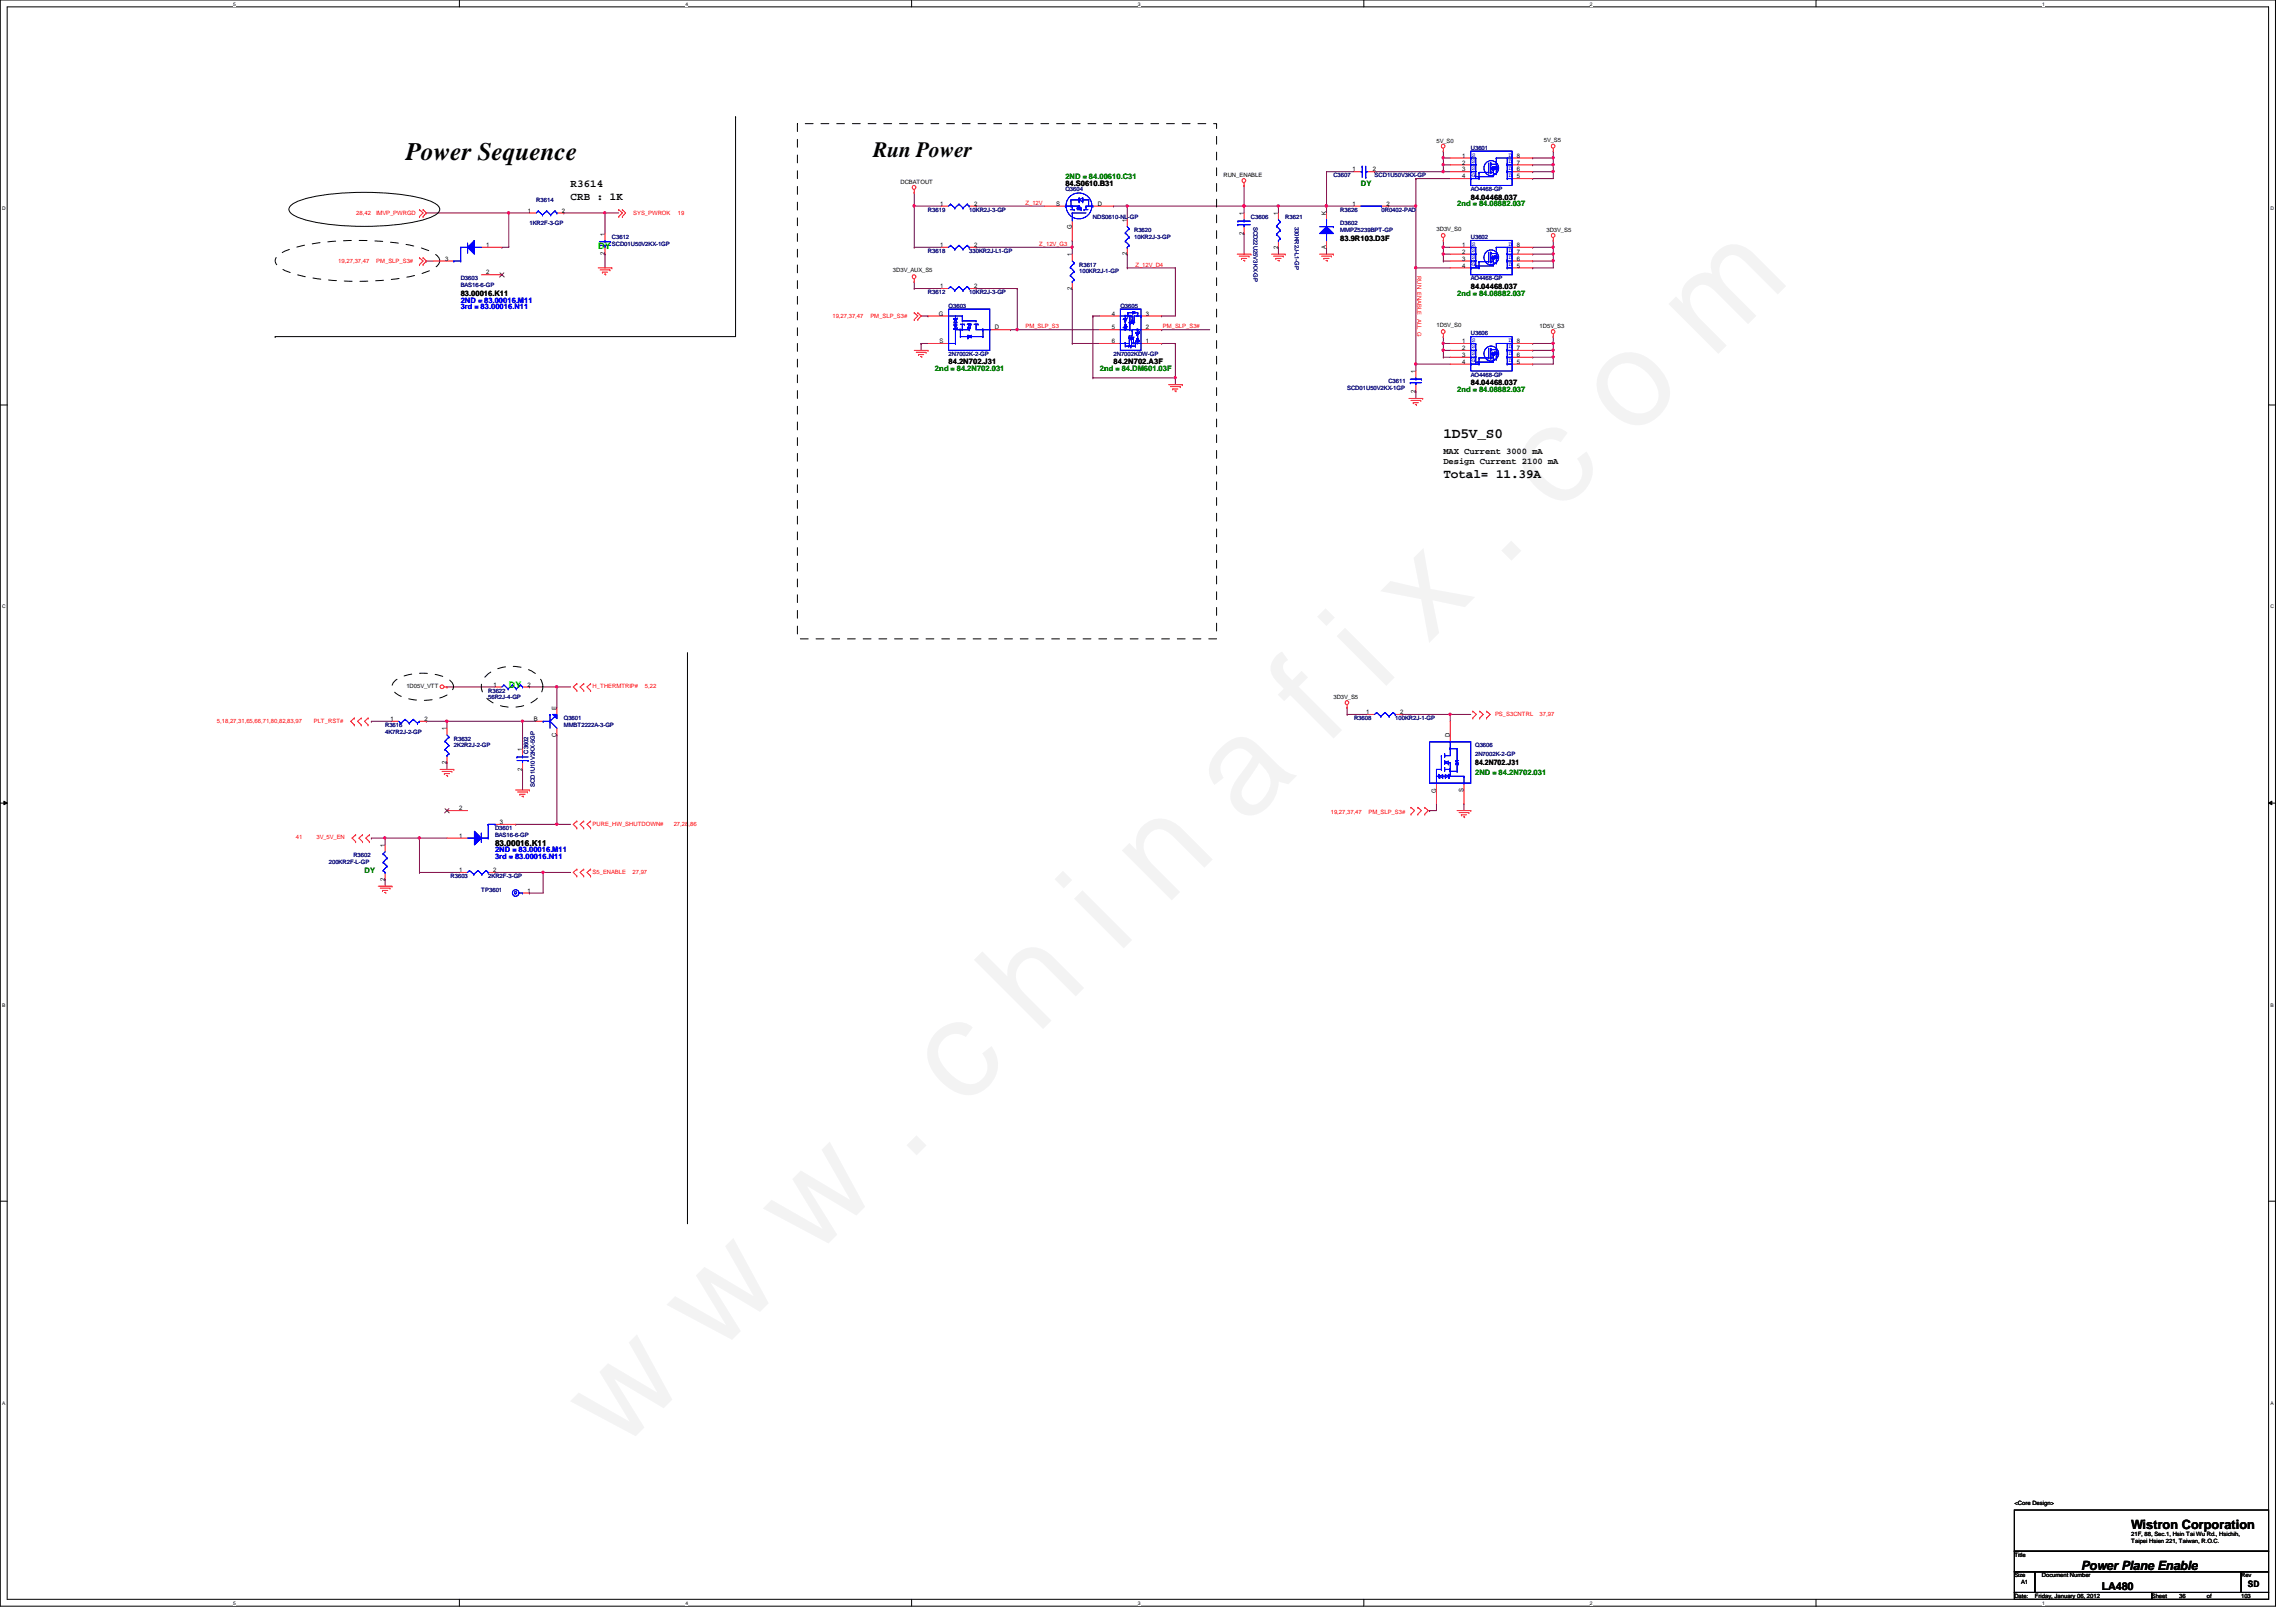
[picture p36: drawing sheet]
<svg xmlns="http://www.w3.org/2000/svg" width="297mm" height="210mm" viewBox="0 0 297 210" stroke-linecap="round" stroke-linejoin="round" font-family="sans-serif">
<defs><g id="words">
<text font-size="17.6" fill="#f0f" x="80.1" y="188" transform="rotate(-45 80.1 188)">w w w . c h i n a f i x . c o m</text>
<text font-size="3.3" x="52.5" y="20.7">Power Sequence</text>
<text font-size="2.8" x="112.9" y="20.4">Run Power</text>
<text font-size="1.9" x="186.7" y="56.7">1D5V_S0</text>
<g font-size="1.7">
<text x="186.7" y="61.9">Total= 11.39A</text>
<text x="275.7" y="197.8">Wistron Corporation</text>
<text x="269.2" y="203.2">Power Plane Enable</text>
</g>
<g font-size="1.4">
<text x="73.8" y="24.3">R3614</text>
<text x="73.8" y="25.8">CRB : 1K</text>
<text x="271.9" y="205.7">LA480</text>
</g>
<g font-size="1.1" fill="#0f0">
<text x="77.4" y="32.2">DY</text>
<text x="65.8" y="89.1">DY</text>
</g>
<g font-size="1.1">
<text x="186.7" y="58.8">MAX Current 3000 mA</text>
<text x="186.7" y="60.1">Design Current 2100 mA</text>
<text x="64" y="109.5">83.00016.K11</text>
<text x="290.8" y="205.4">SD</text>
</g>
<g font-size="1" fill="#008000">
<text x="137.8" y="23.2">2ND = 84.00610.C31</text>
<text x="176.1" y="24">DY</text>
<text x="188.5" y="26.7">2nd = 84.08882.037</text>
<text x="188.5" y="38.3">2nd = 84.08882.037</text>
<text x="120.9" y="48">2nd = 84.2N702.031</text>
<text x="142.3" y="48">2nd = 84.DM601.03F</text>
<text x="188.5" y="50.7">2nd = 84.08882.037</text>
<text x="190.8" y="100.3">2ND = 84.2N702.031</text>
<text x="47.2" y="112.9">DY</text>
</g>
<g font-size="1">
<text x="137.8" y="24">84.S0610.B31</text>
<text x="190.3" y="25.8">84.04468.037</text>
<text x="173.4" y="31.2">83.9R103.D3F</text>
<text x="59.6" y="38.3">83.00016.K11</text>
<text x="190.3" y="37.4">84.04468.037</text>
<text x="122.7" y="47.2">84.2N702.J31</text>
<text x="144.1" y="47.2">84.2N702.A3F</text>
<text x="190.3" y="49.8">84.04468.037</text>
<text x="190.8" y="99.1">84.2N702.J31</text>
</g>
<g font-size="1" fill="#00f">
<text x="59.6" y="39.2">2ND = 83.00016.M11</text>
<text x="59.6" y="40">3rd = 83.00016.N11</text>
<text x="64" y="110.3">2ND = 83.00016.M11</text>
<text x="64" y="111.2">3rd = 83.00016.N11</text>
</g>
<g font-size=".8">
<text x="116.5" y="23.8">DCBATOUT</text>
<text x="158.3" y="22.9">RUN_ENABLE</text>
<text x="175" y="22.2">1</text>
<text x="177.6" y="22.2">2</text>
<text x="185.8" y="18.5">5V_S0</text>
<text x="189.2" y="20.4">1</text>
<text x="189.2" y="21.3">2</text>
<text x="189.2" y="22.2">3</text>
<text x="189.2" y="23.1">4</text>
<text x="196.3" y="23.1">5</text>
<text x="196.3" y="22.2">6</text>
<text x="196.3" y="21.3">7</text>
<text x="196.3" y="20.4">8</text>
<text x="199.7" y="18.3">5V_S5</text>
<text x="68.3" y="27.5">1</text>
<text x="72.7" y="27.5">2</text>
<text x="121.6" y="26.6">1</text>
<text x="126" y="26.6">2</text>
<text x="136.6" y="26.6">S</text>
<text x="138.7" y="29.7" transform="rotate(-90 138.7 29.7)">G</text>
<text x="142" y="26.6">D</text>
<text x="145.8" y="28.7" transform="rotate(-90 145.8 28.7)">1</text>
<text x="160.9" y="27.8" transform="rotate(-90 160.9 27.8)">1</text>
<text x="165.4" y="27.8" transform="rotate(-90 165.4 27.8)">1</text>
<text x="171.6" y="27.8" transform="rotate(-90 171.6 27.8)">K</text>
<text x="175" y="26.6">1</text>
<text x="179.4" y="26.6">2</text>
<text x="185.8" y="29.9">3D3V_S0</text>
<text x="57.6" y="33.7">3</text>
<text x="62.9" y="32">1</text>
<text x="62.9" y="35.5">2</text>
<text x="78.2" y="33.1" transform="rotate(-90 78.2 33.1)">2</text>
<text x="78.2" y="30.5" transform="rotate(-90 78.2 30.5)">1</text>
<text x="115.5" y="35.2">3D3V_AUX_S5</text>
<text x="121.6" y="32">1</text>
<text x="126" y="32">2</text>
<text x="138.7" y="33.1" transform="rotate(-90 138.7 33.1)">1</text>
<text x="145.8" y="33.1" transform="rotate(-90 145.8 33.1)">2</text>
<text x="160.9" y="30.4" transform="rotate(-90 160.9 30.4)">2</text>
<text x="165.4" y="32.2" transform="rotate(-90 165.4 32.2)">2</text>
<text x="171.6" y="32.3" transform="rotate(-90 171.6 32.3)">A</text>
<text x="189.2" y="32">1</text>
<text x="189.2" y="32.9">2</text>
<text x="189.2" y="33.7">3</text>
<text x="189.2" y="34.6">4</text>
<text x="196.3" y="34.6">5</text>
<text x="196.3" y="33.7">6</text>
<text x="196.3" y="32.9">7</text>
<text x="196.3" y="32">8</text>
<text x="200.1" y="30.1">3D3V_S5</text>
<text x="121.5" y="40.9">G</text>
<text x="121.6" y="37.3">1</text>
<text x="126" y="37.3">2</text>
<text x="138.7" y="37.5" transform="rotate(-90 138.7 37.5)">2</text>
<text x="143.8" y="40.9">4</text>
<text x="148.2" y="40.9">3</text>
<text x="121.5" y="44.4">S</text>
<text x="128.7" y="42.6">D</text>
<text x="143.8" y="42.6">5</text>
<text x="143.8" y="44.4">6</text>
<text x="148.2" y="44.4">1</text>
<text x="148.2" y="42.6">2</text>
<text x="185.8" y="42.3">1D5V_S0</text>
<text x="189.2" y="44.4">1</text>
<text x="189.2" y="45.3">2</text>
<text x="189.2" y="46.2">3</text>
<text x="189.2" y="47.1">4</text>
<text x="196.3" y="47.1">5</text>
<text x="196.3" y="46.2">6</text>
<text x="196.3" y="45.3">7</text>
<text x="196.3" y="44.4">8</text>
<text x="199.2" y="42.5">1D5V_S3</text>
<text x="183.1" y="50.8" transform="rotate(-90 183.1 50.8)">2</text>
<text x="183.1" y="48.3" transform="rotate(-90 183.1 48.3)">1</text>
<text x="52.6" y="89.1">1D05V_VTT</text>
<text x="63.8" y="88.9">1</text>
<text x="68.2" y="88.9">2</text>
<text x="50.5" y="93.3">1</text>
<text x="54.9" y="93.3">2</text>
<text x="57.8" y="94.5" transform="rotate(-90 57.8 94.5)">1</text>
<text x="69.1" y="93.3">B</text>
<text x="72" y="95.4" transform="rotate(-90 72 95.4)">C</text>
<text x="72" y="91.8" transform="rotate(-90 72 91.8)">E</text>
<text x="172.5" y="90.5">3D3V_S5</text>
<text x="176.7" y="92.4">1</text>
<text x="181.1" y="92.4">2</text>
<text x="187.6" y="95.4" transform="rotate(-90 187.6 95.4)">D</text>
<text x="57.8" y="98.8" transform="rotate(-90 57.8 98.8)">2</text>
<text x="67.6" y="99.7" transform="rotate(-90 67.6 99.7)">2</text>
<text x="67.6" y="97.2" transform="rotate(-90 67.6 97.2)">1</text>
<text x="59.4" y="104.9">2</text>
<text x="64.7" y="106.6">3</text>
<text x="185.8" y="102.6" transform="rotate(-90 185.8 102.6)">G</text>
<text x="189.4" y="102.5" transform="rotate(-90 189.4 102.5)">S</text>
<text x="49.8" y="114" transform="rotate(-90 49.8 114)">2</text>
<text x="49.8" y="109.6" transform="rotate(-90 49.8 109.6)">1</text>
<text x="59.4" y="112.9">1</text>
<text x="59.4" y="108.4">1</text>
<text x="63.8" y="112.9">2</text>
<text x="68.2" y="115.5">1</text>
<text x="260.6" y="194.8">&lt;Core Design&gt;</text>
<text x="260.6" y="201.5">Title</text>
<text x="275.7" y="198.8">21F, 88, Sec.1, Hsin Tai Wu Rd., Hsichih,</text>
<text x="275.7" y="199.7">Taipei Hsien 221, Taiwan, R.O.C.</text>
<text x="260.6" y="204.1">Size</text>
<text x="260.6" y="206.8">Date:</text>
<text x="261.5" y="205">A1</text>
<text x="263.3" y="206.8">Friday, January 06, 2012</text>
<text x="264.2" y="204.1">Document Number</text>
<text x="278.4" y="206.8">Sheet</text>
<text x="281.9" y="206.8">36</text>
<text x="285.5" y="206.8">of</text>
<text x="289.9" y="204.1">Rev</text>
<text x="289.9" y="206.8">103</text>
</g>
<g font-size=".8" fill="#000080">
<text x="172.5" y="22.9">C3607</text>
<text x="177.8" y="22.9">SCD1U50V3KX-GP</text>
<text x="190.3" y="19.4">U3601</text>
<text x="68.5" y="29.2">1KR2F-3-GP</text>
<text x="69.4" y="26.1">R3614</text>
<text x="120.1" y="27.4">R3619</text>
<text x="125.4" y="27.4">10KR2J-3-GP</text>
<text x="137.8" y="24.7">Q3604</text>
<text x="141.4" y="28.3">NDS0610-NL-GP</text>
<text x="161.8" y="28.3">C3606</text>
<text x="162.2" y="29.3" transform="rotate(90 162.2 29.3)">SCD22U25V3KX-GP</text>
<text x="166.3" y="28.3">R3621</text>
<text x="167.5" y="29.3" transform="rotate(90 167.5 29.3)">330KR2J-L1-GP</text>
<text x="173.4" y="29.2">D3602</text>
<text x="173.4" y="27.4">R3626</text>
<text x="178.7" y="27.4">0R0402-PAD</text>
<text x="190.3" y="24.7">AO4468-GP</text>
<text x="79.2" y="30.9">C3612</text>
<text x="79.2" y="31.8">SCD01U50V2KX-1GP</text>
<text x="120.1" y="32.7">R3618</text>
<text x="125.4" y="32.7">330KR2J-L1-GP</text>
<text x="139.6" y="34.5">R3617</text>
<text x="139.6" y="35.4">100KR2J-1-GP</text>
<text x="146.7" y="30.1">R3620</text>
<text x="146.7" y="30.9">10KR2J-3-GP</text>
<text x="173.4" y="30.1">MMPZ5239BPT-GP</text>
<text x="190.3" y="30.9">U3602</text>
<text x="59.6" y="36.3">D3603</text>
<text x="59.6" y="37.2">BAS16-6-GP</text>
<text x="120.1" y="38.1">R3612</text>
<text x="122.7" y="39.8">Q3603</text>
<text x="125.4" y="38.1">10KR2J-3-GP</text>
<text x="144.9" y="39.8">Q3605</text>
<text x="190.3" y="36.3">AO4468-GP</text>
<text x="122.7" y="46.1">2N7002K-2-GP</text>
<text x="144.1" y="46.1">2N7002KDW-GP</text>
<text x="190.3" y="43.4">U3606</text>
<text x="174.3" y="50.5">SCD01U50V2KX-1GP</text>
<text x="179.6" y="49.6">C3611</text>
<text x="190.3" y="48.7">AO4468-GP</text>
<text x="63.2" y="89.6">R3622</text>
<text x="49.8" y="94.1">R3616</text>
<text x="49.8" y="95">4K7R2J-2-GP</text>
<text x="58.7" y="95.8">R3632</text>
<text x="63.2" y="90.5">56R2J-4-GP</text>
<text x="72.9" y="93.2">Q3601</text>
<text x="72.9" y="94.1">MMBT2222A-3-GP</text>
<text x="175.2" y="93.2">R3608</text>
<text x="180.5" y="93.2">100KR2J-1-GP</text>
<text x="58.7" y="96.7">2K2R2J-2-GP</text>
<text x="68.3" y="97.5" transform="rotate(-90 68.3 97.5)">C3602</text>
<text x="69.2" y="101.8" transform="rotate(-90 69.2 101.8)">SCD1U10V2KX-5GP</text>
<text x="190.8" y="96.7">Q3606</text>
<text x="190.8" y="97.8">2N7002K-2-GP</text>
<text x="64" y="107.4">D3601</text>
<text x="42.5" y="111.8">200KR2F-L-GP</text>
<text x="45.7" y="111">R3602</text>
<text x="58.3" y="113.6">R3603</text>
<text x="63.2" y="113.6">2KR2F-3-GP</text>
<text x="64" y="108.3">BAS16-6-GP</text>
<text x="62.3" y="115.4">TP3601</text>
</g>
<g font-size=".8" fill="#00f">
<text x="190.5" y="20.3">S</text>
<text x="190.5" y="21.1">S</text>
<text x="190.5" y="22">S</text>
<text x="190.5" y="22.9">G</text>
<text x="195.2" y="22.9">D</text>
<text x="195.2" y="22">D</text>
<text x="195.2" y="21.1">D</text>
<text x="195.2" y="20.3">D</text>
<text x="190.5" y="31.8">S</text>
<text x="190.5" y="32.6">S</text>
<text x="190.5" y="33.5">S</text>
<text x="190.5" y="34.4">G</text>
<text x="195.2" y="34.4">D</text>
<text x="195.2" y="33.5">D</text>
<text x="195.2" y="32.6">D</text>
<text x="195.2" y="31.8">D</text>
<text x="190.5" y="44.3">S</text>
<text x="190.5" y="45.1">S</text>
<text x="190.5" y="46">S</text>
<text x="190.5" y="46.9">G</text>
<text x="195.2" y="46.9">D</text>
<text x="195.2" y="46">D</text>
<text x="195.2" y="45.1">D</text>
<text x="195.2" y="44.3">D</text>
</g>
<g font-size=".8" fill="#f00">
<text x="46.1" y="27.9">28,42</text>
<text x="48.7" y="27.9">IMVP_PWRGD</text>
<text x="81.9" y="27.9">SYS_PWROK</text>
<text x="87.7" y="27.9">19</text>
<text x="132.7" y="26.5">Z_12V</text>
<text x="43.8" y="34.1">19,27,37,47</text>
<text x="48.7" y="34.1">PM_SLP_S3#</text>
<text x="134.4" y="31.8">Z_12V_G3</text>
<text x="146.9" y="34.5">Z_12V_D4</text>
<text x="183.3" y="35.7" transform="rotate(90 183.3 35.7)">RUN_ENABLE_ALL_G</text>
<text x="107.7" y="41.2">19,27,37,47</text>
<text x="112.6" y="41.2">PM_SLP_S3#</text>
<text x="132.7" y="42.5">PM_SLP_S3</text>
<text x="150.4" y="42.5">PM_SLP_S3#</text>
<text x="76.7" y="89.1">H_THERMTRIP#</text>
<text x="83.4" y="89.1">5,22</text>
<text x="28.1" y="93.5">5,18,27,31,65,66,71,80,82,83,97</text>
<text x="40.6" y="93.5">PLT_RST#</text>
<text x="193.4" y="92.6">PS_S3CNTRL</text>
<text x="199.2" y="92.6">37,97</text>
<text x="76.7" y="106.8">PURE_HW_SHUTDOWN#</text>
<text x="87.2" y="106.8">27,28,86</text>
<text x="172.2" y="105.3">19,27,37,47</text>
<text x="177" y="105.3">PM_SLP_S3#</text>
<text x="38.3" y="108.6">41</text>
<text x="40.9" y="108.6">3V_5V_EN</text>
<text x="76.7" y="113.1">S5_ENABLE</text>
<text x="81.8" y="113.1">27,97</text>
</g>
<g font-size=".6">
<text x="30.2" y=".7">5</text>
<text x="88.7" y=".7">4</text>
<text x="147.2" y=".7">3</text>
<text x="205.7" y=".7">2</text>
<text x="264.2" y=".7">1</text>
<text x=".3" y="27.2">D</text>
<text x="293.7" y="27.2">D</text>
<text x=".3" y="78.7">C</text>
<text x="293.7" y="78.7">C</text>
<text x=".3" y="130.3">B</text>
<text x="293.7" y="130.3">B</text>
<text x=".3" y="181.8">A</text>
<text x="293.7" y="181.8">A</text>
<text x="30.2" y="207.7">5</text>
<text x="88.7" y="207.7">4</text>
<text x="147.2" y="207.7">3</text>
<text x="205.7" y="207.7">2</text>
<text x="264.2" y="207.7">1</text>
</g>
</g></defs>
<path d="M0 0h294.4v207.9h-294.4zM.9 .9h292.6v206.1h-292.6z" fill="none" stroke="#000" stroke-width=".13"/>
<g fill="#fff">
<path d="M30.2 .1h.3v.7h-.3z"/>
<path d="M30.2 207.1h.3v.7h-.3z"/>
</g>
<path d="M59.4 0v.9M59.4 207v.9" fill="none" stroke="#000" stroke-width=".13"/>
<g fill="#fff">
<path d="M88.7 .1h.3v.7h-.3z"/>
<path d="M88.7 207.1h.3v.7h-.3z"/>
</g>
<path d="M117.9 0v.9M117.9 207v.9" fill="none" stroke="#000" stroke-width=".13"/>
<g fill="#fff">
<path d="M147.2 .1h.3v.7h-.3z"/>
<path d="M147.2 207.1h.3v.7h-.3z"/>
</g>
<path d="M176.4 0v.9M176.4 207v.9" fill="none" stroke="#000" stroke-width=".13"/>
<g fill="#fff">
<path d="M205.7 .1h.3v.7h-.3z"/>
<path d="M205.7 207.1h.3v.7h-.3z"/>
</g>
<path d="M234.9 0v.9M234.9 207v.9" fill="none" stroke="#000" stroke-width=".13"/>
<g fill="#fff">
<path d="M264.2 .1h.3v.7h-.3z"/>
<path d="M264.2 207.1h.3v.7h-.3z"/>
<path d="M.3 26.6h.5v.7h-.5z"/>
<path d="M293.7 26.6h.5v.7h-.5z"/>
<path d="M.3 78.1h.5v.8h-.5z"/>
<path d="M293.7 78.1h.5v.8h-.5z"/>
</g>
<path d="M0 52.4h.9M293.5 52.4h.9" fill="none" stroke="#000" stroke-width=".13"/>
<g fill="#fff">
<path d="M.3 129.7h.4v.7h-.4z"/>
<path d="M293.7 129.7h.5v.7h-.5z"/>
</g>
<path d="M0 103.9h.9M.5 103.7l.4 .2-.4 .2zM293.5 103.9l.4-.2v.4zM293.5 103.9h.9" fill="none" stroke="#000" stroke-width=".13"/>
<path d="M.5 103.7l.4 .2-.4 .2zM293.5 103.9l.4-.2v.4z" fill="#000"/>
<g fill="#fff">
<path d="M.3 181.2h.4v.7h-.4z"/>
<path d="M293.7 181.2h.4v.7h-.4z"/>
</g>
<path d="M0 155.4h.9M293.5 155.4h.9" fill="none" stroke="#000" stroke-width=".13"/>
<path d="M55.2 27.6h.1M55.2 27.6h10.6M64.9 32h.1M65.8 27.6h.1M65.8 27.6v4.4h-.9M48 93.3h.1M48 93.3h2.7M57.8 93.3h.1M57.8 93.3h9.8" fill="none" stroke="#800040" stroke-width=".13"/>
<path d="M57.7 93.2h.2v.2h-.2z" fill-rule="evenodd" fill="#f0f"/>
<path d="M57.7 93.2h.2v.2h-.2z" fill="none" stroke="#f0f" stroke-width=".13"/>
<g fill="none" stroke="#800040" stroke-width=".13">
<path d="M55.2 93.3h.1M55.2 93.3h2.6M57.8 93.3h.1M57.8 88.9h.1M57.8 93.3v.9M57.8 88.9h6.2M48 108.5h.1M48 108.5h1.8M49.8 108.5h.1M49.8 108.5v.8M54.3 112.9h.1M54.3 108.5h.1"/>
<path d="M54.3 112.9h5.3M54.3 108.5v4.4M66.7 106.7h.1M66.7 106.7h5.3"/>
</g>
<path d="M54.1 108.3h.2v.2h-.2z" fill-rule="evenodd" fill="#f0f"/>
<path d="M54.1 108.3h.2v.2h-.2z" fill="none" stroke="#f0f" stroke-width=".13"/>
<path d="M49.8 108.5h.1M49.8 108.5h8M54.3 108.5h.1" fill="none" stroke="#800040" stroke-width=".13"/>
<path d="M49.7 108.3h.2v.2h-.2z" fill-rule="evenodd" fill="#f0f"/>
<path d="M49.7 108.3h.2v.2h-.2z" fill="none" stroke="#f0f" stroke-width=".13"/>
<path d="M67.5 93.2h.2v.2h-.2z" fill-rule="evenodd" fill="#f0f"/>
<path d="M67.5 93.2h.2v.2h-.2z" fill="none" stroke="#f0f" stroke-width=".13"/>
<path d="M65.8 27.6h.1M65.8 27.6h2.7" fill="none" stroke="#800040" stroke-width=".13"/>
<path d="M65.7 27.4h.2v.2h-.2z" fill-rule="evenodd" fill="#f0f"/>
<path d="M65.7 27.4h.2v.2h-.2z" fill="none" stroke="#f0f" stroke-width=".13"/>
<g fill="none" stroke="#800040" stroke-width=".13">
<path d="M201 19.6h.1M201 19.6v1.7M171.6 22.2h.1M171.6 22.2h3.6M171.6 22.2v4.5M177.8 22.2h.1M177.8 22.2h8.9M183.2 23.1h.1M183.2 23.1v3.6M183.2 23.1h4.4M201 20.4h.1M64 112.9h.1"/>
<path d="M64 112.9h6.3"/>
</g>
<path d="M200.8 20.3h.2v.2h-.2z" fill-rule="evenodd" fill="#f0f"/>
<path d="M200.8 20.3h.2v.2h-.2z" fill="none" stroke="#f0f" stroke-width=".13"/>
<path d="M198.3 23.1h.1M198.3 23.1h2.7M201 21.3h.1M201 21.3v.9" fill="none" stroke="#800040" stroke-width=".13"/>
<path d="M200.8 21.2h.2v.2h-.2z" fill-rule="evenodd" fill="#f0f"/>
<path d="M200.8 21.2h.2v.2h-.2z" fill="none" stroke="#f0f" stroke-width=".13"/>
<path d="M186.7 20.4h.1M186.7 21.3h.1M186.7 20.4v1.8M198.3 21.3h.1M198.3 21.3h2.7" fill="none" stroke="#800040" stroke-width=".13"/>
<path d="M186.6 22.1h.2v.2h-.2z" fill-rule="evenodd" fill="#f0f"/>
<path d="M186.6 22.1h.2v.2h-.2z" fill="none" stroke="#f0f" stroke-width=".13"/>
<path d="M186.6 21.2h.2v.2h-.2z" fill-rule="evenodd" fill="#f0f"/>
<path d="M186.6 21.2h.2v.2h-.2z" fill="none" stroke="#f0f" stroke-width=".13"/>
<path d="M201 22.2h.1M201 22.2v.9" fill="none" stroke="#800040" stroke-width=".13"/>
<path d="M200.8 22.1h.2v.2h-.2z" fill-rule="evenodd" fill="#f0f"/>
<path d="M200.8 22.1h.2v.2h-.2z" fill="none" stroke="#f0f" stroke-width=".13"/>
<path d="M186.7 21.3h.1M186.7 22.2h.1M186.7 20.4h.1M186.7 22.2h.9M186.7 20.4h.9M186.7 21.3h.9M198.3 22.2h.1M198.3 20.4h.1M198.3 22.2h2.7M198.3 20.4h2.7" fill="none" stroke="#800040" stroke-width=".13"/>
<path d="M186.6 20.3h.2v.2h-.2z" fill-rule="evenodd" fill="#f0f"/>
<path d="M186.6 20.3h.2v.2h-.2z" fill="none" stroke="#f0f" stroke-width=".13"/>
<path d="M186.7 19.6h.1M186.7 19.6v.8M55.2 33.8h.1M55.2 33.8h.8M160.9 24h.1M160.9 24v2.7M57.8 98.7h.1M57.8 98.7v.9M49.8 113.8h.1M49.8 113.8v.9" fill="none" stroke="#800040" stroke-width=".13"/>
<g fill="none" stroke="#f00" stroke-width=".13">
<path d="M186.5 18.7h.2l.2 .1v.3l-.2 .1-.2-.1zM186.7 19.6h.1M186.7 19.2v.4M200.8 18.7h.1l.2 .1v.3l-.2 .1-.1-.1zM201 19.6h.1M201 19.2v.4M54.3 28h.1M54.3 27.1h.1M54.3 34.2h.1M54.3 33.4h.1M54.3 27.1l.4 .5-.4 .4M54.3 33.4l.4 .4-.4 .4"/>
<path d="M54.7 27.1h.1M54.7 28h.1M54.7 33.4h.1M54.7 34.2h.1M54.7 27.1l.5 .5-.5 .4M54.7 33.4l.5 .4-.5 .4M118.1 24.1l.1-.1 .2 .1v.3l-.2 .1-.1-.1zM160.8 23.2l.1-.1 .2 .1v.3l-.2 .1-.1-.1zM160.9 24h.1M160.9 23.7v.3M175.2 22.2h.9M176.9 22.2h.9"/>
<path d="M187.6 22.2h2.7M187.6 20.4h2.7M187.6 21.3h2.7M187.6 23.1h2.7M195.6 22.2h2.7M195.6 20.4h2.7M195.6 21.3h2.7M195.6 23.1h2.7M45.8 93.8h.1M45.8 92.9h.1M45.8 92.9l-.4 .4 .4 .5M46.7 92.9h.1"/>
<path d="M46.7 93.8h.1M46.7 92.9l-.4 .4 .4 .5M47.6 93.8h.1M47.6 92.9h.1M47.6 92.9l-.4 .4 .4 .5M56.9 99.6h1.8M57.2 99.8h1.3M57.5 88.9h.3M57.8 88.9h.1M57.8 94.2v.9M57.8 97.8v.9M58.5 99.8h.1"/>
<path d="M58.7 99.6h.1M46 108.9h.1M46 108h.1M46 108l-.5 .5 .5 .4M46.9 108h.1M46.9 108.9h.1M46.9 108l-.5 .5 .5 .4M47.8 108.9h.1M47.8 108h.1M47.8 108l-.5 .5 .5 .4M48.9 114.7h1.8M49.2 114.9h1.3"/>
<path d="M49.5 115.2h.1M49.5 115.2h.7M49.7 115.5h.2M49.8 109.3v.9M49.8 112.9v.9M49.9 115.5h.1M50.5 114.9h.1M50.7 114.7h.1M57.5 100.1h.1M57.5 100.1h.7M57.7 100.4h.2M57.8 108.5h2.7"/>
<path d="M57.8 104.9h2.7M57.9 100.4h.1M59.6 112.9h.9M63.2 112.9h.8M64 106.7h2.7M66.7 102.2h1.8M67 102.5h1.2M67.3 102.8h.1M67.3 102.8h.6M67.5 103h.2"/>
<circle cx="57.2" cy="88.9" r=".25"/>
</g>
<path d="M95.2 15.1h.1M95.2 15.1v28.5h-59.6M37.5 26.7a5 5 0 0 1 2.7-1.2 36.9 36.9 0 0 1 14.3 .1 4.2 4.2 0 0 1 2.3 1.2l.1 .3-.1 .3a5.2 5.2 0 0 1-2.8 1.2 35.3 35.3 0 0 1-14.7-.2l-1.4-.6-.4-.4-.1-.3zM35.6 43.6h.1M88.9 84.5v73.7M260.6 195.4h32.9v5.3h-32.9zM260.6 200.7h32.9v2.7h-32.9zM260.6 203.4h2.7v2.7h-2.7zM260.6 206.1h17.8v.9h-17.8zM263.3 203.4h26.6v2.7h-26.6zM278.4 206.1h15.1v.9h-15.1zM289.9 203.4h3.6v2.7h-3.6z" fill="none" stroke="#000" stroke-width=".13"/>
<path d="M103.2 16h54.2v66.7h-54.2zM36 33a12.6 12.6 0 0 1 5.7-1.6 37 37 0 0 1 12.6 .6 4.5 4.5 0 0 1 2.5 1.4l.1 .3-.1 .4a4.4 4.4 0 0 1-2.5 1.4 35.8 35.8 0 0 1-16.1 0 4.4 4.4 0 0 1-2.5-1.4l-.1-.4 .1-.3zM51.1 88.1a6.7 6.7 0 0 1 5.3-.8 3.2 3.2 0 0 1 2.2 1.2 1.15 1.15 0 0 1-.8 1.5 7.5 7.5 0 0 1-6.2 0 1.1 1.1 0 0 1-.5-1.9zM62.9 87.4a5.3 5.3 0 0 1 6.6 0 2.01 2.01 0 0 1-.5 3.3 5.3 5.3 0 0 1-6.1-.3 1.95 1.95 0 0 1 0-3z" fill="none" stroke="#000" stroke-width=".13" stroke-dasharray="1 1 1 1 1 1 1 1"/>
<g fill="none" stroke="#00f" stroke-width=".13">
<path d="M190.3 19.6h5.3v4.4h-5.3zM176.1 22.2h.1M176.2 22.2h.1M176.2 21.5h.1M176.2 21.5v1.4M176.7 22.2h.1M176.7 22.9h.1M176.7 22.2h.2M176.7 21.5v1.4M190.3 20.4h.1M190.3 23.1h.1M190.3 22.2h.1"/>
<path d="M190.3 22.2h.6M190.3 20.4h.6M190.3 23.1h1M190.3 21.3h.6M190.8 21.3h.1v.1h-.1zM190.8 22.1h.1v.1h-.1zM190.9 22.9h.1M190.9 20.4h.1M190.9 21.3h.1M190.9 20.4v2.5M191.3 22.3h.1M191.3 23.1h.1"/>
<path d="M191.3 22.3h1.3M191.3 22.3v.8M192.6 22.3h.1M192.6 21.1v1.2M192.9 22.3h.1M192.9 22.1h.1M192.9 21.3h.1M192.9 21.1h.1M192.9 21.4h.1M192.9 22h.1M192.9 22.3h.3M192.9 21.1v.3"/>
<path d="M192.9 21.6v.4M192.9 22.1v.4M192.9 21.8h.3M192.9 21.3h.7M193 21.8h.1M193 21.8l.1 .2M193.1 21.6h.1M193.1 21.9h.1M193.1 22h.1M193.1 21.6l-.1 .2M193.1 21.6v.4M193.2 22.5h.1"/>
<path d="M193.2 21.8h.1M193.2 22.5h.4M193.2 21.8v1.1h-2.3M193.3 21.6h.1M193.3 21.9h.1M193.3 21.6h.5M193.3 21.9h.5M193.6 22.1h.1M193.6 22.5h.1M193.6 20.4h.1M193.6 21.6h.1M193.6 20.4v1.2"/>
<path d="M193.6 21.9v.6M193.6 20.4h2M193.6 21.6l-.3 .3M193.6 21.6l.2 .3M193.8 21.6h.1M193.8 21.9h.1M194.9 22.1h.1v.1h-.1zM194.9 21.3h.1v.1h-.1zM195 23.1h.1M195 22.2h.1M195 22.2h.6M195 20.4v2.7"/>
<path d="M195 23.1h.6M195 21.3h.6M195.6 23.1h.1M195.6 21.3h.1M57.6 95.9h.1M57.6 97h.1M57.6 95.9l.5 .6M57.6 97l.5 .5M57.8 97.8h.1M57.8 95.1l.3 .3M58.1 95.4h.1M58.1 96.5h.1"/>
<path d="M58.1 97.5h.1M58.1 95.4l-.5 .5M58.1 96.5l-.5 .5M58.1 97.5l-.3 .3M66.9 98h.1M66.9 98h1.4M66.9 98.4h1.4M49.6 110.5h.1M49.6 111.6h.1M49.6 112.6h.1M49.6 110.5l.5 .5M49.6 111.6l.5 .5"/>
<path d="M49.6 112.6l.2 .3M49.8 112.9h.1M49.8 110.2l-.2 .3M50.1 111h.1M50.1 112.1h.1M50.1 111l-.5 .6M50.1 112.1l-.5 .5M60.7 112.6h.1M60.7 112.6l-.2 .3M60.7 112.6l.6 .6M61.3 113.2h.1M61.8 112.6h.1"/>
<path d="M61.8 112.6l-.5 .6M61.8 112.6l.6 .6M62.4 113.2h.1M62.9 112.6h.1M62.9 112.6l-.5 .6M62.9 112.6l.3 .3M63.2 112.9h.1"/>
<circle cx="192.9" cy="21.7" r=".96"/>
</g>
<path d="M57.6 104.6l.5 .6M58.1 104.6l-.6 .6" fill="none" stroke="#804000" stroke-width=".13"/>
<path d="M61.4 107.6l.9 .9-.9 .8z" fill="#00f"/>
<path d="M60.5 108.5h.9M61.4 107.6l.9 .9-.9 .8zM61.4 108.5h.1M62.3 107.8h.1M62.3 107.8v1.2M62.3 108.5h.9M63.2 108.5h.1M63.2 106.7h.1M63.2 106.7v1.8M63.2 106.7h.8M64 106.7h.1" fill="none" stroke="#00f" stroke-width=".13"/>
<path d="M61.4 107.6l.9 .9-.9 .8z" fill="#00f"/>
<g fill="none" stroke="#00f" stroke-width=".13">
<path d="M51.6 93.3l.3 .3M51.9 93.6h.1M52.4 93.1h.1M52.4 93.1l-.5 .5M52.4 93.1l.6 .5M53 93.6h.1M53.5 93.1h.1M53.5 93.1l-.5 .5M53.5 93.1l.5 .5M54 93.6h.1M54.3 93.3h.1M54.3 93.3l-.3 .3"/>
<path d="M60.5 108.5h.9M61.4 107.6l.9 .9-.9 .8zM61.4 108.5h.1M62.3 107.8h.1M62.3 107.8v1.2M62.3 108.5h.9M63.2 108.5h.1M63.2 106.7h.1M63.2 106.7v1.8M63.2 106.7h.8M64 106.7h.1"/>
</g>
<path d="M56 33.8h2.7M62.3 32h2.6M62.3 35.6h2.6M50.7 93.3h.9M54.3 93.3h.9" fill="none" stroke="#f00" stroke-width=".13"/>
<path d="M64.7 35.3l.5 .6M65.2 35.3l-.6 .6" fill="none" stroke="#804000" stroke-width=".13"/>
<path d="M61.4 31.1v1.8l-.9-.9z" fill="#00f"/>
<path d="M58.7 33.8h.1M58.7 33.8h.9M59.6 32h.1M59.6 33.8h.1M59.6 32h.9M59.6 32v1.8M60.5 32.6h.1M60.5 31.5v1.1M61.4 31.1v1.8l-.9-.9zM61.4 32h.1M61.4 32h.9" fill="none" stroke="#00f" stroke-width=".13"/>
<path d="M61.4 31.1v1.8l-.9-.9z" fill="#00f"/>
<g fill="none" stroke="#00f" stroke-width=".13">
<path d="M58.7 33.8h.1M58.7 33.8h.9M59.6 32h.1M59.6 33.8h.1M59.6 32h.9M59.6 32v1.8M60.5 32.6h.1M60.5 31.5v1.1M61.4 31.1v1.8l-.9-.9zM61.4 32h.1M61.4 32h.9M65.2 88.6h.1"/>
<path d="M65.2 88.6l-.3 .3M65.2 88.6l.5 .6M65.7 89.2h.1M66.3 88.6h.1M66.3 88.6l-.6 .6M66.3 88.6l.5 .6M66.8 89.2h.1M67.3 88.6h.1M67.3 88.6l-.5 .6M67.3 88.6l.3 .3M66.6 115.4h.2v.2h-.2zM67.2 115.6h.4"/>
<circle cx="66.7" cy="115.6" r=".43"/>
</g>
<path d="M64 88.9h.9" fill="none" stroke="#f00" stroke-width=".13"/>
<path d="M57.7 93.2h.2v.2h-.2z" fill-rule="evenodd" fill="#f0f"/>
<path d="M57.7 93.2h.2v.2h-.2z" fill="none" stroke="#f0f" stroke-width=".13"/>
<path d="M54.1 108.3h.2v.2h-.2z" fill-rule="evenodd" fill="#f0f"/>
<path d="M54.1 108.3h.2v.2h-.2z" fill="none" stroke="#f0f" stroke-width=".13"/>
<path d="M49.7 108.3h.2v.2h-.2z" fill-rule="evenodd" fill="#f0f"/>
<path d="M49.7 108.3h.2v.2h-.2z" fill="none" stroke="#f0f" stroke-width=".13"/>
<path d="M67.5 93.2h.2v.2h-.2z" fill-rule="evenodd" fill="#f0f"/>
<path d="M67.5 93.2h.2v.2h-.2z" fill="none" stroke="#f0f" stroke-width=".13"/>
<path d="M65.7 27.4h.2v.2h-.2z" fill-rule="evenodd" fill="#f0f"/>
<path d="M65.7 27.4h.2v.2h-.2z" fill="none" stroke="#f0f" stroke-width=".13"/>
<path d="M200.8 20.3h.2v.2h-.2z" fill-rule="evenodd" fill="#f0f"/>
<path d="M200.8 20.3h.2v.2h-.2z" fill="none" stroke="#f0f" stroke-width=".13"/>
<path d="M200.8 21.2h.2v.2h-.2z" fill-rule="evenodd" fill="#f0f"/>
<path d="M200.8 21.2h.2v.2h-.2z" fill="none" stroke="#f0f" stroke-width=".13"/>
<path d="M186.6 22.1h.2v.2h-.2z" fill-rule="evenodd" fill="#f0f"/>
<path d="M186.6 22.1h.2v.2h-.2z" fill="none" stroke="#f0f" stroke-width=".13"/>
<path d="M186.6 21.2h.2v.2h-.2z" fill-rule="evenodd" fill="#f0f"/>
<path d="M186.6 21.2h.2v.2h-.2z" fill="none" stroke="#f0f" stroke-width=".13"/>
<path d="M200.8 22.1h.2v.2h-.2z" fill-rule="evenodd" fill="#f0f"/>
<path d="M200.8 22.1h.2v.2h-.2z" fill="none" stroke="#f0f" stroke-width=".13"/>
<path d="M186.6 20.3h.2v.2h-.2z" fill-rule="evenodd" fill="#f0f"/>
<path d="M186.6 20.3h.2v.2h-.2z" fill="none" stroke="#f0f" stroke-width=".13"/>
<use href="#words"/>
</svg>
